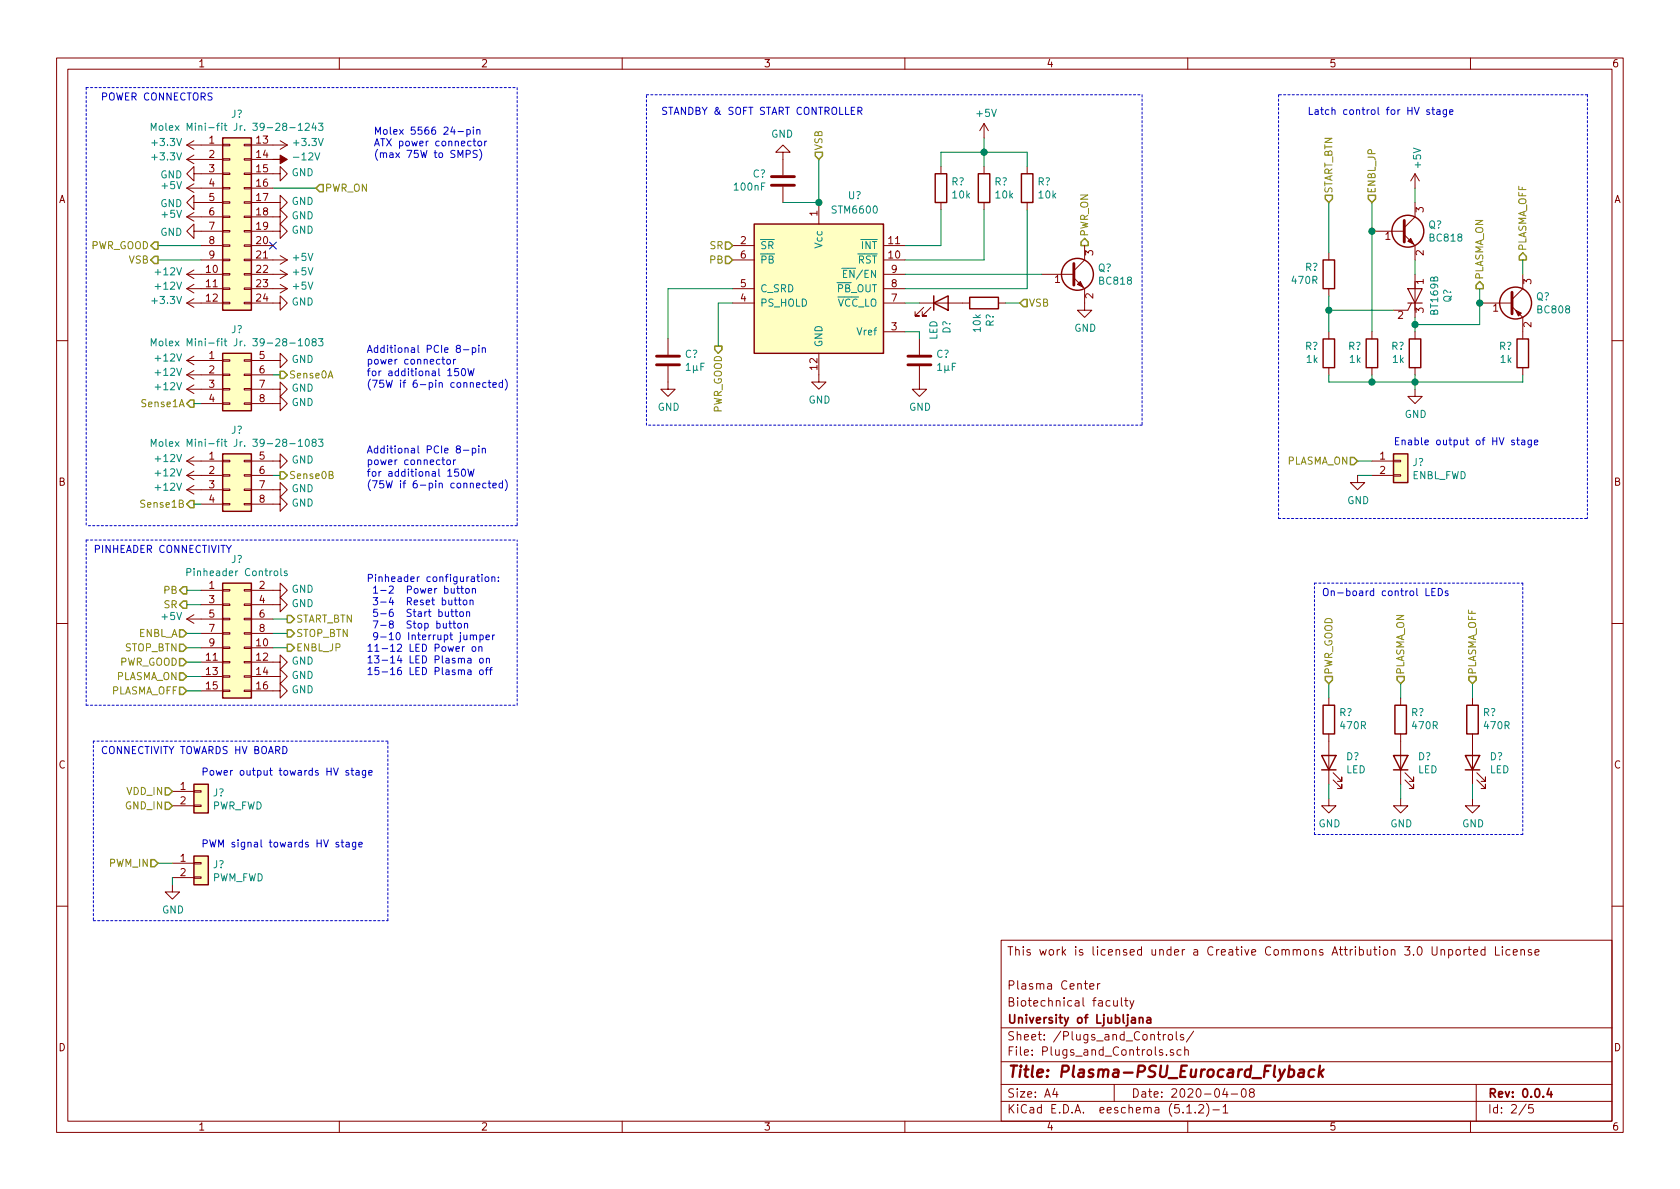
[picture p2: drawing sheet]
<svg xmlns="http://www.w3.org/2000/svg" width="297mm" height="210mm" viewBox="0 0 297 210" stroke-linecap="round" stroke-linejoin="round" font-family="sans-serif">
<defs><g id="words">
<text font-size="2.8" fill="#840000" x="178" y="190.5">Title: Plasma-PSU_Eurocard_Flyback</text>
<g font-size="2.1" fill="#840000">
<text x="178" y="169">This work is licensed under a Creative Commons Attribution 3.0 Unported License</text>
<text x="178" y="178">Biotechnical faculty</text>
<text x="178" y="175">Plasma Center</text>
<text x="178" y="184">Sheet: /Plugs_and_Controls/</text>
<text x="178" y="181">University of Ljubljana</text>
<text x="178" y="186.7">File: Plugs_and_Controls.sch</text>
<text x="178" y="196.9">KiCad E.D.A. eeschema (5.1.2)-1</text>
<text x="178" y="194.1">Size: A4</text>
<text x="200" y="194.1">Date: 2020-04-08</text>
<text x="263" y="194.1">Rev: 0.0.4</text>
<text x="263" y="196.9">Id: 2/5</text>
</g>
<g font-size="1.8" fill="#840000">
<text x="35" y="11.9">1</text>
<text x="85" y="11.9">2</text>
<text x="135" y="11.9">3</text>
<text x="185" y="11.9">4</text>
<text x="235" y="11.9">5</text>
<text x="285" y="11.9">6</text>
<text x="37" y="25.4">1</text>
<text x="37" y="27.9">2</text>
<text x="45.4" y="25.4">13</text>
<text x="45.4" y="27.9">14</text>
<text x="10.4" y="35.9">A</text>
<text x="37" y="30.5">3</text>
<text x="37" y="33">4</text>
<text x="37" y="35.6">5</text>
<text x="45.4" y="30.5">15</text>
<text x="45.4" y="33">16</text>
<text x="45.4" y="35.6">17</text>
<text x="285.4" y="35.9">A</text>
<text x="37" y="38.1">6</text>
<text x="37" y="40.6">7</text>
<text x="45.4" y="38.1">18</text>
<text x="45.4" y="40.6">19</text>
<text x="144.5" y="38.2" transform="rotate(-90 144.5 38.2)">1</text>
<text x="251.7" y="37.6" transform="rotate(-90 251.7 37.6)">3</text>
<text x="37" y="43.2">8</text>
<text x="37" y="45.7">9</text>
<text x="45.4" y="43.2">20</text>
<text x="45.4" y="45.7">21</text>
<text x="131" y="43.2">2</text>
<text x="131" y="45.7">6</text>
<text x="157.1" y="45.7">10</text>
<text x="157.1" y="43.2">11</text>
<text x="193.3" y="45.2" transform="rotate(-90 193.3 45.2)">3</text>
<text x="244.9" y="42.4">1</text>
<text x="251.7" y="45.2" transform="rotate(-90 251.7 45.2)">2</text>
<text x="36.5" y="48.3">10</text>
<text x="36.5" y="50.8">11</text>
<text x="36.5" y="53.3">12</text>
<text x="45.4" y="48.3">22</text>
<text x="45.4" y="50.8">23</text>
<text x="45.4" y="53.3">24</text>
<text x="131" y="53.3">4</text>
<text x="131" y="50.8">5</text>
<text x="157.6" y="53.3">7</text>
<text x="157.6" y="50.8">8</text>
<text x="157.6" y="48.3">9</text>
<text x="186.5" y="50">1</text>
<text x="193.3" y="52.8" transform="rotate(-90 193.3 52.8)">2</text>
<text x="251.7" y="50.3" transform="rotate(-90 251.7 50.3)">1</text>
<text x="270.8" y="50.3" transform="rotate(-90 270.8 50.3)">3</text>
<text x="157.6" y="58.4">3</text>
<text x="247.2" y="56.4">2</text>
<text x="251.7" y="55.3" transform="rotate(-90 251.7 55.3)">3</text>
<text x="264" y="55.1">1</text>
<text x="270.8" y="57.9" transform="rotate(-90 270.8 57.9)">2</text>
<text x="37" y="63.5">1</text>
<text x="45.9" y="63.5">5</text>
<text x="144.5" y="65.3" transform="rotate(-90 144.5 65.3)">12</text>
<text x="37" y="66">2</text>
<text x="37" y="68.6">3</text>
<text x="37" y="71.1">4</text>
<text x="45.9" y="66">6</text>
<text x="45.9" y="68.6">7</text>
<text x="45.9" y="71.1">8</text>
<text x="37" y="81.3">1</text>
<text x="37" y="83.8">2</text>
<text x="45.9" y="81.3">5</text>
<text x="45.9" y="83.8">6</text>
<text x="244" y="81.3">1</text>
<text x="244" y="83.8">2</text>
<text x="10.4" y="85.9">B</text>
<text x="37" y="86.4">3</text>
<text x="37" y="88.9">4</text>
<text x="45.9" y="86.4">7</text>
<text x="45.9" y="88.9">8</text>
<text x="285.4" y="85.9">B</text>
<text x="37" y="104.1">1</text>
<text x="37" y="106.7">3</text>
<text x="45.9" y="104.1">2</text>
<text x="45.9" y="106.7">4</text>
<text x="37" y="109.2">5</text>
<text x="37" y="111.8">7</text>
<text x="45.9" y="109.2">6</text>
<text x="45.9" y="111.8">8</text>
<text x="36.5" y="116.8">11</text>
<text x="36.5" y="119.4">13</text>
<text x="37" y="114.3">9</text>
<text x="45.4" y="114.3">10</text>
<text x="45.4" y="116.8">12</text>
<text x="45.4" y="119.4">14</text>
<text x="36.5" y="121.9">15</text>
<text x="45.4" y="121.9">16</text>
<text x="10.4" y="135.9">C</text>
<text x="285.4" y="135.9">C</text>
<text x="31.9" y="139.7">1</text>
<text x="31.9" y="142.2">2</text>
<text x="31.9" y="152.4">1</text>
<text x="31.9" y="154.9">2</text>
<text x="10.4" y="185.9">D</text>
<text x="285.4" y="185.9">D</text>
<text x="35" y="199.9">1</text>
<text x="85" y="199.9">2</text>
<text x="135" y="199.9">3</text>
<text x="185" y="199.9">4</text>
<text x="235" y="199.9">5</text>
<text x="285" y="199.9">6</text>
</g>
<g font-size="1.8" fill="#0000c2">
<text x="17.8" y="17.8">POWER CONNECTORS</text>
<text x="66" y="23.8">Molex 5566 24-pin</text>
<text x="116.8" y="20.3">STANDBY &amp; SOFT START CONTROLLER</text>
<text x="231.1" y="20.3">Latch control for HV stage</text>
<text x="66" y="25.9">ATX power connector</text>
<text x="66" y="27.9">(max 75W to SMPS)</text>
<text x="64.8" y="62.4">Additional PCIe 8-pin</text>
<text x="64.8" y="64.5">power connector</text>
<text x="64.8" y="66.5">for additional 150W</text>
<text x="64.8" y="68.6">(75W if 6-pin connected)</text>
<text x="64.8" y="80.2">Additional PCIe 8-pin</text>
<text x="64.8" y="82.2">power connector</text>
<text x="246.4" y="78.7">Enable output of HV stage</text>
<text x="64.8" y="84.3">for additional 150W</text>
<text x="64.8" y="86.4">(75W if 6-pin connected)</text>
<text x="16.5" y="97.8">PINHEADER CONNECTIVITY</text>
<text x="64.8" y="102.9">Pinheader configuration:</text>
<text x="65.3" y="105">1-2 Power button</text>
<text x="65.3" y="107">3-4 Reset button</text>
<text x="233.7" y="105.4">On-board control LEDs</text>
<text x="65.3" y="109.1">5-6 Start button</text>
<text x="65.3" y="111.1">7-8 Stop button</text>
<text x="65.3" y="113.2">9-10 Interrupt jumper</text>
<text x="64.8" y="115.3">11-12 LED Power on</text>
<text x="64.8" y="117.3">13-14 LED Plasma on</text>
<text x="64.8" y="119.4">15-16 LED Plasma off</text>
<text x="17.8" y="133.3">CONNECTIVITY TOWARDS HV BOARD</text>
<text x="35.6" y="137.2">Power output towards HV stage</text>
<text x="35.6" y="149.9">PWM signal towards HV stage</text>
</g>
<g font-size="1.8" fill="#008484">
<text x="30.2" y="23.1">Molex Mini-fit Jr. 39-28-1243</text>
<text x="40.9" y="20.8">J?</text>
<text x="172.8" y="20.7">+5V</text>
<text x="27.1" y="28.4">+3.3V</text>
<text x="27.1" y="25.8">+3.3V</text>
<text x="52.1" y="25.8">+3.3V</text>
<text x="52.3" y="28.4">-12V</text>
<text x="136.3" y="24.4">GND</text>
<text x="251.3" y="29.6" transform="rotate(-90 251.3 29.6)">+5V</text>
<text x="28.3" y="31.5">GND</text>
<text x="28.7" y="33.4">+5V</text>
<text x="51.6" y="31.2">GND</text>
<text x="130" y="33.7">100nF</text>
<text x="133.1" y="31.4">C?</text>
<text x="150" y="35.2">U?</text>
<text x="168.2" y="32.8">R?</text>
<text x="168.5" y="35.1">10k</text>
<text x="175.8" y="32.8">R?</text>
<text x="176.1" y="35.1">10k</text>
<text x="183.5" y="32.8">R?</text>
<text x="183.7" y="35.1">10k</text>
<text x="28.3" y="41.7">GND</text>
<text x="28.3" y="36.6">GND</text>
<text x="28.7" y="38.5">+5V</text>
<text x="51.6" y="41.3">GND</text>
<text x="51.6" y="38.8">GND</text>
<text x="51.6" y="36.2">GND</text>
<text x="147.3" y="37.8">STM6600</text>
<text x="252.6" y="40.4">Q?</text>
<text x="51.9" y="46.1">+5V</text>
<text x="134.4" y="44.1">SR</text>
<text x="134.4" y="46.6">PB</text>
<text x="145.4" y="43.8" transform="rotate(-90 145.4 43.8)">Vcc</text>
<text x="151.7" y="46.6">RST</text>
<text x="152.3" y="44.1">INT</text>
<text x="230.8" y="47.9">R?</text>
<text x="252.9" y="42.7">BC818</text>
<text x="27.1" y="53.8">+3.3V</text>
<text x="27.6" y="51.2">+12V</text>
<text x="27.6" y="48.7">+12V</text>
<text x="51.9" y="51.2">+5V</text>
<text x="51.9" y="48.7">+5V</text>
<text x="134.4" y="51.7">C_SRD</text>
<text x="148" y="51.7">PB_OUT</text>
<text x="149.8" y="49.1">EN/EN</text>
<text x="194.1" y="48">Q?</text>
<text x="194.5" y="50.3">BC818</text>
<text x="228.5" y="50.2">470R</text>
<text x="256.6" y="53.5" transform="rotate(-90 256.6 53.5)">Q?</text>
<text x="271.6" y="53.1">Q?</text>
<text x="40.9" y="58.9">J?</text>
<text x="51.6" y="54">GND</text>
<text x="134.4" y="54.2">PS_HOLD</text>
<text x="148" y="54.2">VCC_LO</text>
<text x="151.8" y="59.3">Vref</text>
<text x="168" y="59" transform="rotate(-90 168 59)">D?</text>
<text x="173.4" y="58.6" transform="rotate(-90 173.4 58.6)">10k</text>
<text x="175.7" y="57.8" transform="rotate(-90 175.7 57.8)">R?</text>
<text x="189.9" y="58.7">GND</text>
<text x="254.3" y="55.6" transform="rotate(-90 254.3 55.6)">BT169B</text>
<text x="272" y="55.4">BC808</text>
<text x="27.6" y="63.9">+12V</text>
<text x="30.2" y="61.2">Molex Mini-fit Jr. 39-28-1083</text>
<text x="51.6" y="64.2">GND</text>
<text x="121.1" y="63.3">C?</text>
<text x="121.3" y="65.6">1µF</text>
<text x="145.4" y="61.5" transform="rotate(-90 145.4 61.5)">GND</text>
<text x="165.6" y="63.3">C?</text>
<text x="165.7" y="60.1" transform="rotate(-90 165.7 60.1)">LED</text>
<text x="165.8" y="65.6">1µF</text>
<text x="230.8" y="61.9">R?</text>
<text x="231" y="64.2">1k</text>
<text x="238.4" y="61.9">R?</text>
<text x="238.7" y="64.2">1k</text>
<text x="246" y="61.9">R?</text>
<text x="246.3" y="64.2">1k</text>
<text x="265" y="61.9">R?</text>
<text x="265.3" y="64.2">1k</text>
<text x="27.6" y="69">+12V</text>
<text x="27.6" y="66.5">+12V</text>
<text x="51.6" y="71.8">GND</text>
<text x="51.6" y="69.3">GND</text>
<text x="143" y="71.4">GND</text>
<text x="40.9" y="76.7">J?</text>
<text x="116.3" y="72.6">GND</text>
<text x="160.7" y="72.6">GND</text>
<text x="248.4" y="73.9">GND</text>
<text x="27.6" y="81.7">+12V</text>
<text x="30.2" y="79">Molex Mini-fit Jr. 39-28-1083</text>
<text x="51.6" y="82">GND</text>
<text x="249.8" y="82.4">J?</text>
<text x="27.6" y="86.8">+12V</text>
<text x="27.6" y="84.2">+12V</text>
<text x="51.6" y="89.6">GND</text>
<text x="51.6" y="87">GND</text>
<text x="238.2" y="89.1">GND</text>
<text x="249.6" y="84.7">ENBL_FWD</text>
<text x="33.8" y="101.9">Pinheader Controls</text>
<text x="40.9" y="99.6">J?</text>
<text x="51.6" y="104.8">GND</text>
<text x="51.6" y="107.4">GND</text>
<text x="28.7" y="109.6">+5V</text>
<text x="51.6" y="117.5">GND</text>
<text x="51.6" y="120.1">GND</text>
<text x="51.6" y="122.6">GND</text>
<text x="236.8" y="126.6">R?</text>
<text x="237.1" y="129">470R</text>
<text x="249.5" y="126.6">R?</text>
<text x="249.8" y="129">470R</text>
<text x="262.2" y="126.6">R?</text>
<text x="262.5" y="129">470R</text>
<text x="238" y="136.7">LED</text>
<text x="238" y="134.4">D?</text>
<text x="250.7" y="136.7">LED</text>
<text x="250.7" y="134.4">D?</text>
<text x="263.4" y="136.7">LED</text>
<text x="263.4" y="134.4">D?</text>
<text x="37.5" y="143.1">PWR_FWD</text>
<text x="37.7" y="140.8">J?</text>
<text x="233.1" y="146.3">GND</text>
<text x="245.8" y="146.3">GND</text>
<text x="258.5" y="146.3">GND</text>
<text x="37.5" y="155.8">PWM_FWD</text>
<text x="37.7" y="153.5">J?</text>
<text x="28.7" y="161.5">GND</text>
</g>
<g font-size="1.8" fill="#848400">
<text x="145.4" y="26.7" transform="rotate(-90 145.4 26.7)">VSB</text>
<text x="57.4" y="33.9">PWR_ON</text>
<text x="235.6" y="34.3" transform="rotate(-90 235.6 34.3)">START_BTN</text>
<text x="243.2" y="34.3" transform="rotate(-90 243.2 34.3)">ENBL_JP</text>
<text x="192.4" y="41.9" transform="rotate(-90 192.4 41.9)">PWR_ON</text>
<text x="15.9" y="44.1">PWR_GOOD</text>
<text x="22.8" y="46.6">VSB</text>
<text x="125.6" y="46.6">PB</text>
<text x="125.6" y="44.1">SR</text>
<text x="269.9" y="44.4" transform="rotate(-90 269.9 44.4)">PLASMA_OFF</text>
<text x="262.3" y="49.5" transform="rotate(-90 262.3 49.5)">PLASMA_ON</text>
<text x="181.9" y="54.2">VSB</text>
<text x="51.1" y="66.9">Sense0A</text>
<text x="25.3" y="72">Sense1A</text>
<text x="127.6" y="73.2" transform="rotate(-90 127.6 73.2)">PWR_GOOD</text>
<text x="227.4" y="82.2">PLASMA_ON</text>
<text x="25.3" y="89.8">Sense1B</text>
<text x="51.1" y="84.7">Sense0B</text>
<text x="29" y="105">PB</text>
<text x="29" y="107.6">SR</text>
<text x="24.4" y="112.6">ENBL_A</text>
<text x="52.3" y="110.1">START_BTN</text>
<text x="52.3" y="112.6">STOP_BTN</text>
<text x="21" y="117.7">PWR_GOOD</text>
<text x="22.1" y="115.2">STOP_BTN</text>
<text x="52.3" y="115.2">ENBL_JP</text>
<text x="235.6" y="119.4" transform="rotate(-90 235.6 119.4)">PWR_GOOD</text>
<text x="248.3" y="119.4" transform="rotate(-90 248.3 119.4)">PLASMA_ON</text>
<text x="261" y="119.4" transform="rotate(-90 261 119.4)">PLASMA_OFF</text>
<text x="19.5" y="122.8">PLASMA_OFF</text>
<text x="20.4" y="120.3">PLASMA_ON</text>
<text x="22.3" y="143.1">GND_IN</text>
<text x="22.5" y="140.6">VDD_IN</text>
<text x="19.3" y="153.3">PWM_IN</text>
</g>
</g></defs>
<g fill="none" stroke="#840000" stroke-width=".18">
<path d="M10 10.3h277v189.9h-277zM12 12.2h273v186.1h-273zM60 10.3v1.9M110 10.3v1.9M160 10.3v1.9M210 10.3v1.9M260 10.3v1.9M33 28.2l1.3 .8M33 28.2h6.4M33 25.6h6.4M33 38.3l1.3 .8M33 38.3h6.4"/>
<path d="M33 33.3l1.3 .7M33 33.3h6.4M33 25.6l1.3 .8M34.3 35.8v-1.3l-1.3 1.3 1.3 1.3v-1.3h5.1M34.3 30.7v-1.2l-1.3 1.2 1.3 1.3v-1.3h5.1M34.3 27.4l-1.3 .8M34.3 37.6l-1.3 .7M34.3 32.5l-1.3 .8M34.3 24.9l-1.3 .7M39.4 35.7h1.2v.2h-1.2zM39.4 33.1h1.2v.3h-1.2zM39.4 30.6h1.2v.3h-1.2z"/>
<path d="M39.4 28.1h1.2v.2h-1.2zM39.4 38.2h1.2v.3h-1.2zM39.4 25.5h1.2v.3h-1.2zM43.2 35.7h1.2v.2h-1.2zM43.2 33.1h1.2v.3h-1.2zM43.2 30.6h1.2v.3h-1.2zM43.2 28.1h1.2v.2h-1.2zM43.2 38.2h1.2v.3h-1.2zM43.2 25.5h1.2v.3h-1.2zM44.4 38.3h5.1v-1.2l1.3 1.2-1.3 1.3v-1.3M44.4 35.8h5.1v-1.3l1.3 1.3-1.3 1.3v-1.3M44.4 30.7h5.1v-1.2l1.3 1.2-1.3 1.3v-1.3"/>
<path d="M44.4 28.2h3.9M44.4 25.6h6.4M44.4 33.3h3.9M49.5 24.9l1.3 .7M50.8 25.6l-1.3 .8M138.4 26.9h1.3l-1.3-1.3-1.2 1.3h1.2v4.1M138.4 33v2.8M144.8 35.8v3.8M166.4 29.5v1.2M166.4 35.8v1.3M174 21.8v2.6M174 29.5v1.2"/>
<path d="M174 35.8v1.3M174 21.8l-.8 1.3M174 21.8l.8 1.3M181.6 29.5v1.2M181.6 35.8v1.3M250.2 30.7v2.6M250.2 35.8v2.5l-1.9 2M250.2 30.7l-.8 1.3M250.2 30.7l.8 1.3M33 53.6h6.4M33 51h6.4M33 48.5h6.4"/>
<path d="M33 53.6l1.3 .8M33 51l1.3 .8M33 48.5l1.3 .8M34.3 40.9v-1.3l-1.3 1.3 1.3 1.3v-1.3h5.1M34.3 52.8l-1.3 .8M34.3 50.3l-1.3 .7M34.3 47.7l-1.3 .8M35.6 46h3.8M35.6 43.4h3.8M39.4 43.3h1.2v.3h-1.2zM39.4 45.8h1.2v.3h-1.2zM39.4 48.4h1.2v.2h-1.2z"/>
<path d="M39.4 50.9h1.2v.3h-1.2zM39.4 53.5h1.2v.2h-1.2zM39.4 40.8h1.2v.2h-1.2zM43.2 43.3h1.2v.3h-1.2zM43.2 45.8h1.2v.3h-1.2zM43.2 48.4h1.2v.2h-1.2zM43.2 50.9h1.2v.3h-1.2zM43.2 53.5h1.2v.2h-1.2zM43.2 40.8h1.2v.2h-1.2zM44.4 53.6h5.1v-1.3l1.3 1.3-1.3 1.3v-1.3M44.4 40.9h5.1v-1.3l1.3 1.3-1.3 1.3v-1.3M44.4 46h6.4"/>
<path d="M44.4 43.4h3.9M44.4 51h6.4M44.4 48.5h6.4M49.5 45.2l1.3 .8M49.5 50.3l1.3 .7M49.5 47.7l1.3 .8M50.8 46l-1.3 .7M50.8 51l-1.3 .8M50.8 48.5l-1.3 .8M118.1 59.9v2.8M129.5 46h3.8M129.5 43.4h3.8"/>
<path d="M129.5 53.6h3.8M129.5 51h3.8M156.2 46h3.8M156.2 43.4h3.8M156.2 58.7h3.8M156.2 53.6h3.8M156.2 51h3.8M156.2 48.5h3.8M162.6 53.6h8.8M162.6 59.9v2.8M163.3 54.4l-1.5 1.5h.8h-.8v-.8M164.6 54.4l-1.5 1.5h.7h-.7v-.8"/>
<path d="M176.5 53.6h1.3M184.1 48.5h5.8M189.9 49.1l1.9 1.9v3.9h1.2l-1.2 1.2-1.3-1.2h1.3M191.8 43.4v2.6l-1.9 1.9M234.9 44.7v1.3M234.9 51v1.3M234.9 58.7v1.2M242.6 58.7v1.2M242.6 40.9h5.7M248.3 41.5l1.9 1.9v2.6M249.6 53.6l-.7 1.3h-2.5M250.2 48.5v7.6"/>
<path d="M250.2 58.7v1.2M261.6 53.6h5.7M267.3 54.2l1.9 1.9v3.8M269.2 48.5v2.5l-1.9 2M10 60.2h2M33 68.8l1.3 .8M33 68.8h6.4M33 66.3l1.3 .8M33 66.3h6.4M33 63.7l1.3 .8M33 63.7h6.4M34.3 68.1l-1.3 .7"/>
<path d="M34.3 65.5l-1.3 .8M34.3 63l-1.3 .7M35.6 71.4h3.8M39.4 71.2h1.2v.3h-1.2zM39.4 68.7h1.2v.3h-1.2zM39.4 63.6h1.2v.3h-1.2zM39.4 66.2h1.2v.2h-1.2zM43.2 71.2h1.2v.3h-1.2zM43.2 68.7h1.2v.3h-1.2zM43.2 63.6h1.2v.3h-1.2zM43.2 66.2h1.2v.2h-1.2zM44.4 71.4h5.1v-1.3l1.3 1.3-1.3 1.2v-1.2"/>
<path d="M44.4 68.8h5.1v-1.2l1.3 1.2-1.3 1.3v-1.3M44.4 63.7h5.1v-1.2l1.3 1.2-1.3 1.3v-1.3M44.4 66.3h3.9M118.1 64.8v4h1.3l-1.3 1.3-1.3-1.3h1.3M144.8 62.5v5.1h1.2l-1.2 1.2-1.3-1.2h1.3M162.6 64.8v4h1.2l-1.2 1.3-1.3-1.3h1.3M234.9 65v1.3M242.6 65v1.3M250.2 68.8v1.3h1.3l-1.3 1.3-1.3-1.3h1.3M250.2 65v1.3M269.2 65v1.3M285 60.2h2"/>
<path d="M33 81.5h6.4M33 84.1h6.4M33 86.6l1.3 .8M33 86.6h6.4M33 84.1l1.3 .7M33 81.5l1.3 .8M34.3 85.8l-1.3 .8M34.3 83.3l-1.3 .8M34.3 80.8l-1.3 .7M35.6 89.1h3.8M39.4 89h1.2v.3h-1.2zM39.4 86.5h1.2v.2h-1.2z"/>
<path d="M39.4 81.4h1.2v.3h-1.2zM39.4 83.9h1.2v.3h-1.2zM43.2 89h1.2v.3h-1.2zM43.2 86.5h1.2v.2h-1.2zM43.2 81.4h1.2v.3h-1.2zM43.2 83.9h1.2v.3h-1.2zM44.4 89.1h5.1v-1.2l1.3 1.2-1.3 1.3v-1.3M44.4 86.6h5.1v-1.3l1.3 1.3-1.3 1.3v-1.3M44.4 81.5h5.1v-1.2l1.3 1.2-1.3 1.3v-1.3M44.4 84.1h3.9M240 84.1v1.2h1.3l-1.3 1.3-1.2-1.3h1.2M242.6 81.5h3.8"/>
<path d="M242.6 84.1h3.8M246.4 83.9h1.2v.3h-1.2zM246.4 81.4h1.2v.3h-1.2zM10 110.3h2M33 109.5h6.4M33 109.5l1.3 .7M34.3 108.7l-1.3 .8M35.6 104.4h3.8M35.6 114.5h3.8M35.6 117.1h3.8M35.6 119.6h3.8M35.6 106.9h3.8"/>
<path d="M35.6 112h3.8M39.4 117h1.2v.2h-1.2zM39.4 119.5h1.2v.3h-1.2zM39.4 114.4h1.2v.3h-1.2zM39.4 109.3h1.2v.3h-1.2zM39.4 106.8h1.2v.3h-1.2zM39.4 104.3h1.2v.2h-1.2zM39.4 111.9h1.2v.2h-1.2zM43.2 117h1.2v.2h-1.2zM43.2 119.5h1.2v.3h-1.2zM43.2 114.4h1.2v.3h-1.2zM43.2 109.3h1.2v.3h-1.2z"/>
<path d="M43.2 106.8h1.2v.3h-1.2zM43.2 104.3h1.2v.2h-1.2zM43.2 111.9h1.2v.2h-1.2zM44.4 104.4h5.1v-1.3l1.3 1.3-1.3 1.3v-1.3M44.4 117.1h5.1v-1.3l1.3 1.3-1.3 1.3v-1.3M44.4 119.6h5.1v-1.2l1.3 1.2-1.3 1.3v-1.3M44.4 106.9h5.1v-1.2l1.3 1.2-1.3 1.3v-1.3M44.4 114.5h3.9M44.4 109.5h3.9M44.4 112h3.9M285 110.3h2M30.5 139.9h3.8"/>
<path d="M34.3 139.8h1.3v.3h-1.3zM35.6 122.2h3.8M39.4 122h1.2v.3h-1.2zM43.2 122h1.2v.3h-1.2zM44.4 122.2h5.1v-1.3l1.3 1.3-1.3 1.2v-1.2M234.9 123.4v1.3M234.9 129.8v8.9M235.7 137.9l1.5 1.5v-.7v.7h-.7M235.7 136.6l1.5 1.6v-.8v.8h-.7M247.6 123.4v1.3M247.6 129.8v8.9M248.4 137.9l1.5 1.5v-.7v.7h-.7"/>
<path d="M248.4 136.6l1.5 1.6v-.8v.8h-.7M260.3 123.4v1.3M260.3 129.8v8.9M261.1 137.9l1.5 1.5v-.7v.7h-.7M261.1 136.6l1.5 1.6v-.8v.8h-.7M30.5 156.5v1.2h1.2l-1.2 1.3-1.3-1.3h1.3M30.5 142.5h3.8M30.5 152.6h3.8M30.5 155.2h3.8M34.3 142.4h1.3v.2h-1.3zM34.3 155.1h1.3v.2h-1.3zM34.3 152.5h1.3v.3h-1.3z"/>
<path d="M234.9 141.2v1.3h1.3l-1.3 1.3-1.2-1.3h1.2M247.6 141.2v1.3h1.3l-1.3 1.3-1.2-1.3h1.2M260.3 141.2v1.3h1.3l-1.3 1.3-1.2-1.3h1.2M10 160.2h2M177 166.3h108v32h-108zM192.7 174.4l.7-.1-.1-.3-.4-.1-.2 .2 .1 .7h.5M194.1 173.9v1M194.5 173.9l-.3 .1-.1 .2M196.9 176.9v.8a.39 .39 0 0 0 .7 .1M197.6 176.9v1M198.3 176.4v1.3l.2 .2M198.8 176.9h.6"/>
<path d="M199.1 176.4v1.3l.3 .2M199.8 176.9l.3 1M200.5 176.9l-.5 1.4-.2 .1M254.8 168l.2-.1 .3 .1 .1 .9M254.8 167.9v1M256.1 168l.5-.1 .2 .3-.1 .6h-.6M256.1 167.9v1.5M257.5 168l.2-.1 .4 .1v.8l-.2 .1-.4-.1zM258.9 167.9v1M259.3 167.9l-.3 .1-.1 .2M259.6 167.9h.5M259.8 167.4v1.3l.3 .2"/>
<path d="M260.6 168.4l.7-.1-.1-.3-.4-.1-.2 .2v.7h.6M262.6 168l-.5-.1-.3 .3 .2 .6h.6M262.6 167.4v1.5M264.4 167.4v1.5h.7M265.6 167.4v.2M265.6 167.9v1M267 168l-.5-.1-.2 .3v.6l.2 .1 .5-.1M267.6 168.4l.7-.1-.1-.3-.4-.1-.2 .2v.7h.6M268.9 168l.2-.1 .4 .1v.9M268.9 167.9v1M270.8 168l-.4-.1-.2 .2 .1 .2 .5 .2v.3h-.6M271.4 168.4l.7-.1v-.3l-.5-.1-.2 .2 .1 .7h.6"/>
<path d="M285 160.2h2M60 198.3v1.9M110 198.3v1.9M160 198.3v1.9M177 194.8h108M177 191.8h108M177 187.8h108M177 181.8h108M186.5 192.5l-.4 1h1M186.8 193v1M197 191.8v3M205.7 182.9v1"/>
<path d="M206.1 182.9l-.3 .1-.1 .2M206.2 186.5v.1M206.6 183.1l.2-.2 .5 .2v.7l-.3 .1-.4-.1zM207.5 185.7l-.4-.1-.2 .2 .1 .2 .5 .2v.3h-.6M208 182.4v1.3l.2 .2M208.8 185.7l-.4-.1-.3 .3 .1 .6 .2 .1 .4-.1M209.2 183l-.3-.1-.2 .2 .1 .3 .4 .1v.3h-.5M209.5 185.7l.2-.1 .3 .1 .1 .9M209.5 185.1v1.5M209.8 195.8l.5-.5v1.5M209.8 196.8h.9M210 198.3v1.9"/>
<path d="M211 182.3l-1.2 2M211.3 196.7v.1M212 195.5l.2-.2h.3l.3 .5-.9 1h.9M213.3 195.1a1.71 1.71 0 0 1 0 2.3M214.5 196.3h1.1M216.3 195.8l.4-.5v1.5M216.3 196.8h.8M216.6 192.5l-.4 1h.9M216.9 193v1M217.7 193.5h1.1M219.6 192.7l.4-.2a.94 .94 0 0 1 0 1.5 .82 .82 0 0 1-.4-1.3zM221.2 193.2l-.3-.3 .1-.2 .2-.2 .4 .1 .2 .2-.1 .2-.6 .2a.48 .48 0 0 0-.1 .7l.2 .1 .5-.1a.48 .48 0 0 0-.1-.7h-.1"/>
<path d="M260 198.3v1.9M261 191.8v6.5M269.8 195.2l-1.2 2M271 195.3h-.7v.7l.2-.1 .5 .1 .1 .2-.1 .5-.2 .1-.5-.1"/>
</g>
<path d="M201.4 179.9v1M201.4 180.1l.3-.2 .3 .1 .1 .9M202.8 180h.6l.1 .9M203.5 180.3l-.6 .1a.29 .29 0 0 0-.2 .2 .29 .29 0 0 0 .2 .3l.6-.1M273.9 192.5l-.4 1h.9M274.2 193v1" fill="none" stroke="#840000" stroke-width=".3"/>
<path d="M229.7 189.2h.8l.1 .2-.2 1M230.6 189.6l-.7 .1a.4 .4 0 0 0-.4 .3 .4 .4 0 0 0 .3 .4l.7-.1M232.4 189.2a.68 .68 0 0 0-1 .3l-.1 .6 .2 .2 .2 .1 .6-.1M233.4 188.4l-.3 2M233.4 189.7l.5 .7M234 189.1l-.8 .8" fill="none" stroke="#840000" stroke-width=".41"/>
<g fill="#ffffc2" stroke="#ffffc2" stroke-width=".18">
<path d="M133.3 39.6h22.9v22.9h-22.9z"/>
<path d="M246.4 80.3h2.5v5h-2.5z"/>
<path d="M39.4 103.1h5v20.3h-5z"/>
<path d="M39.4 80.3h5v10.1h-5z"/>
<path d="M39.4 62.5h5v10.1h-5z"/>
<path d="M39.4 24.4h5v30.5h-5z"/>
<path d="M34.3 138.7h2.5v5.1h-2.5z"/>
<path d="M34.3 151.4h2.5v5.1h-2.5z"/>
</g>
<g fill="none" stroke="#840000" stroke-width=".25">
<path d="M39.4 24.4h5v30.5h-5zM133.3 39.6h22.9v22.9h-22.9zM165.4 30.7h2v5.1h-2zM173 30.7h2v5.1h-2zM180.6 30.7h2v5.1h-2zM165.1 53.6l2.5-1.3v2.6zM165.1 52.3v2.6M171.4 52.6h5.1v2h-5.1zM233.9 59.9h2.1v5.1h-2.1zM233.9 46h2.1v5h-2.1zM241.6 59.9h2v5.1h-2zM249.2 59.9h2v5.1h-2z"/>
<path d="M268.2 59.9h2.1v5.1h-2.1zM39.4 62.5h5v10.1h-5zM39.4 80.3h5v10.1h-5zM246.4 80.3h2.5v5h-2.5zM39.4 103.1h5v20.3h-5zM34.3 138.7h2.5v5.1h-2.5zM233.7 133.6h2.5l-1.3 2.5zM233.7 136.1h2.5M233.9 124.7h2.1v5.1h-2.1zM246.4 133.6h2.5l-1.3 2.5zM246.4 136.1h2.5M246.6 124.7h2.1v5.1h-2.1z"/>
<path d="M259.1 133.6h2.5l-1.3 2.5zM259.1 136.1h2.5M259.3 124.7h2.1v5.1h-2.1zM34.3 151.4h2.5v5.1h-2.5z"/>
<circle cx="190.5" cy="48.5" r="2.82"/>
<circle cx="248.9" cy="40.9" r="2.82"/>
<circle cx="268" cy="53.6" r="2.82"/>
</g>
<g fill="none" stroke="#008484" stroke-width=".18">
<path d="M26.7 23.1v-1.3l.5 .9 .4-.9v1.3M28.3 22.3l.3-.1 .2 .2v.4l-.2 .3-.3-.1-.2-.2zM29.3 21.8v1.1l.2 .2M52.8 23.1h.7M54 21.9l.5-.1 .2 .3-.1 .2-.7 .8h.8M55.5 21.7l-.3 .9h.8M55.8 22.2v.9M56.3 21.8h.8l-.4 .5 .3 .1v.6l-.5 .1-.2-.2M29.3 59.9v1.1l.2 .2M56.3 59.9h.8l-.4 .5 .3 .1v.6l-.5 .1-.2-.2M148.8 47.4h1.2M149.1 48.4h.4"/>
<path d="M149.7 47.8h-.6v1.3h.6M26.7 78.9v-1.2l.5 .9 .4-.9v1.2M26.7 61.2v-1.3l.5 .9 .4-.9v1.3M28.2 78.2l.2-.1 .4 .1v.5l-.1 .2h-.3l-.2-.1zM28.3 60.4l.3-.1 .2 .2v.4l-.2 .3-.3-.1-.2-.2zM29.3 77.7v1.1l.2 .1M52.8 78.9h.7M52.8 61.2h.7M54.1 77.8l.2-.1a.67 .67 0 0 1 .4 .6 .67 .67 0 0 1-.4 .6l-.2-.1-.1-.3zM54.1 60l.2-.1a.67 .67 0 0 1 .4 .6 .67 .67 0 0 1-.4 .7l-.2-.2-.1-.3zM55.4 78.2l-.2-.3 .2-.2h.3l.2 .2-.1 .2-.5 .2-.1 .2v.2l.2 .2h.4l.1-.2v-.2l-.2-.3M55.4 60.4l-.2-.3 .2-.2h.3l.2 .2-.1 .2-.5 .2-.1 .2v.2l.2 .3 .4-.1 .1-.2v-.2l-.2-.3"/>
<path d="M56.3 77.7h.8l-.4 .5 .3 .1v.6h-.5l-.2-.1M33 101.2l.7-.1v-.4l-.2-.2h-.5v1.3M49.7 100.5v1.1l.2 .2M50.7 101h-.3l-.1 .1v.2l.4 .1v.3h-.4"/>
</g>
<path d="M248.9 51h2.6l-1.3 2.6zM248.9 53.6h2.6" fill="none" stroke="#840000" stroke-width=".2"/>
<g fill="none" stroke="#008400" stroke-width=".18">
<path d="M48.3 33.3h7.6M144.8 28.2v7.6h-6.4M166.4 37.1v6.3h-6.4M166.4 29.5v-2.6h15.2v2.6M174 37.1v8.9h-14M174 24.4v5.1M181.6 37.1v13.9h-21.6M234.9 35.8v8.9M242.6 35.8v22.9M250.2 33.3v2.5M27.9 43.4h7.7M27.9 46h7.7"/>
<path d="M129.5 51h-11.4v8.9M129.5 53.6h-2.5v7.6M160 58.7h2.6v1.2M160 53.6h2.6M160 48.5h24.1M177.8 53.6h2.5M234.9 52.3v6.4M234.9 54.9h11.5M250.2 46v2.5M250.2 56.1v2.6M261.6 51v6.4h-11.4M269.2 46v2.5"/>
<path d="M34.3 71.4h1.3M48.3 66.3h1.2M234.9 66.3v1.3h34.3v-1.3M242.6 66.3v1.3M250.2 66.3v2.5M34.3 89.1h1.3M48.3 84.1h1.2M240 81.5h2.6M240 84.1h2.6M33 104.4h2.6M33 112h2.6M33 114.5h2.6"/>
<path d="M33 117.1h2.6M33 119.6h2.6M33 106.9h2.6M48.3 109.5h2.5M48.3 112h2.5M48.3 114.5h2.5M33 122.2h2.6M234.9 120.9v2.5M234.9 138.7v2.5M247.6 120.9v2.5M247.6 138.7v2.5M260.3 120.9v2.5"/>
<path d="M260.3 138.7v2.5M27.9 152.6h2.6M30.5 155.2v1.3"/>
</g>
<g fill="#008400" stroke="#008400" stroke-width=".25">
<circle cx="250.2" cy="67.6" r=".51"/>
<circle cx="250.2" cy="57.4" r=".51"/>
<circle cx="235" cy="54.9" r=".51"/>
<circle cx="242.6" cy="67.6" r=".51"/>
<circle cx="242.6" cy="40.9" r=".51"/>
<circle cx="261.6" cy="53.6" r=".51"/>
<circle cx="144.8" cy="35.8" r=".51"/>
<circle cx="174" cy="26.9" r=".51"/>
</g>
<g fill="none" stroke="#848400" stroke-width=".25">
<path d="M55.9 33.3l.6-.7h.6v1.3h-.6zM144.1 26.9h1.3v.7l-.6 .6-.7-.6zM234.3 34.5h1.3v.7l-.7 .6-.6-.6zM241.9 34.5h1.3v.7l-.6 .6-.7-.6zM26.7 46l.6-.7h.6v1.3h-.6zM27.3 42.8h.6v1.3h-.6l-.6-.7zM128.3 45.3h.6l.6 .7-.6 .6h-.6zM128.3 42.8h.6l.6 .6-.6 .7h-.6zM181 53h.6v1.2h-.6l-.7-.6zM191.8 42.2l.6 .6v.6h-1.3v-.6zM261.6 49.8l.7 .6v.6h-1.3v-.6zM269.2 44.7l.7 .6v.7h-1.3v-.7z"/>
<path d="M33.7 70.7h.6v1.3h-.6l-.7-.6zM49.5 65.7h.7l.6 .6-.6 .6h-.7zM126.4 61.2h1.2v.6l-.6 .7-.6-.7zM33.7 88.5h.6v1.3h-.6l-.7-.7zM49.5 83.4h.7l.6 .7-.6 .6h-.7zM238.8 80.9h.6l.6 .6-.6 .7h-.6zM31.7 104.4l.7-.6h.6v1.2h-.6zM31.7 119h.7l.6 .6-.6 .7h-.7zM31.7 113.9h.7l.6 .6-.6 .7h-.7zM31.7 116.5h.7l.6 .6-.6 .6h-.7zM31.7 111.4h.7l.6 .6-.6 .6h-.7zM32.4 106.3h.6v1.3h-.6l-.7-.7z"/>
<path d="M50.8 108.8h.6l.7 .7-.7 .6h-.6zM50.8 113.9h.6l.7 .6-.7 .7h-.6zM50.8 111.4h.6l.7 .6-.7 .6h-.6zM234.3 119.6h1.3v.7l-.7 .6-.6-.6zM247 119.6h1.3v.7l-.7 .6-.6-.6zM259.7 119.6h1.3v.7l-.7 .6-.6-.6zM29.2 139.3h.6l.7 .6-.7 .7h-.6zM31.7 121.5h.7l.6 .7-.6 .6h-.7zM26.7 152h.6l.6 .6-.6 .7h-.6zM29.2 141.9h.6l.7 .6-.7 .6h-.6z"/>
</g>
<path d="M136.4 31.2h4.1M136.4 32.8h4.1M248.3 39v3.8M189.9 46.6v3.8M267.3 51.7v3.8M116.1 64.5h4M116.1 63h4M160.5 64.5h4.1M160.5 63h4.1" fill="none" stroke="#840000" stroke-width=".51"/>
<g fill="#840000" stroke="#840000" stroke-width=".18">
<path d="M268 54.9l1 .5-.5 .5z"/>
<path d="M248.9 42.7l.5-.5 .5 1z"/>
<path d="M48.3 28.2h1.2v-.8l1.3 .8-1.3 .8v-.8z"/>
<path d="M190.5 50.3l.5-.5 .5 1z"/>
</g>
<g fill="none" stroke="#0000c2" stroke-width=".18">
<path d="M151.7 19.6l.6-.1v-.4l-.1-.1h-.5v1.2M152 19.6l.4 .6M252.7 19.5l-.3-.1-.2 .2 .1 .2 .4 .1v.3h-.5M253.2 19.4h.4M253.3 19v1.1l.3 .1M254.1 19.5h.5v.7M254.6 19.7l-.4 .1-.2 .1 .2 .3h.4M255.8 19.4l-.1 1.1-.2 .2-.3-.1M255.8 19.5l-.4-.1-.3 .2 .2 .6h.5M256.3 19.8l.6-.1-.1-.2-.3-.1-.2 .2 .1 .6h.4M81 23.3h.9M82.4 27.2l.7-.1v-.4l-.7-.1v1.3"/>
<path d="M82.5 23l.4-.1 .3 .2-.2 .6h-.5M82.5 22.9v1.3M83.6 25h.5M83.7 22.5v.1M83.7 22.9v.8M83.8 24.5v1.1l.3 .2M84.3 23l.2-.1 .3 .1 .1 .7M84.3 22.9v.8M84.4 26.7l-.5-.1-.2 .1v.4l.6 .2 .1 .3-.3 .3-.5-.1M84.6 25h.3l.3 .2-.2 .5-.3 .1-.2-.2zM84.8 26.4a1.4 1.4 0 0 1 0 1.9M85.7 25v.8"/>
<path d="M86.1 25l-.4 .2M78.1 63.5h.5M78.3 63.1v1.1l.3 .2M79.1 63.6l.3-.1 .3 .3-.2 .5-.3 .1-.2-.1zM80.2 63.5v.9M80.6 63.5l-.4 .3M81.1 65.2h-.7v.6l.2-.1 .5 .1v.5l-.3 .1-.4-.1M81.7 65.3l.2-.1a.67 .67 0 0 1 .4 .6 .67 .67 0 0 1-.4 .6l-.3-.2v-.2zM81.9 79.6h1M81.9 61.8h1M82.7 65.2l.3 1.2 .3-.9 .2 .9 .3-1.2M83.5 79.3h.4l.2 .2-.1 .6h-.5"/>
<path d="M83.5 61.5h.4l.2 .2-.1 .6h-.5M83.5 61.5v1.3M83.5 79.3v1.2M84.3 68.1l.6-.1-.1-.3h-.4l-.1 .1v.6h.5M84.7 78.8v.2M84.7 61.1v.1M84.7 61.5v.8M84.7 79.3v.8M85.3 79.4l.1-.1h.4v.8M85.3 61.6l.1-.1h.4v.8M85.3 61.5v.8M85.3 79.3v.8"/>
<path d="M85.9 67.7h-.3l-.3 .2 .1 .5h.5M86.3 67.7h.5M86.5 67.2v1.1l.3 .2M87.1 68.1l.7-.1-.1-.3h-.4l-.2 .1 .1 .6h.5M88.8 67.7h-.3l-.3 .2 .2 .5h.4M88.8 67.2v1.3M89.3 67.1a1.47 1.47 0 0 1 0 1.9M267.7 77.9l-.3-.1-.1 .2v.2l.4 .1v.3h-.4M268.1 77.8h.5M268.3 77.4v1.1l.3 .2M269.1 77.9h.4l.1 .8M269.6 78.1l-.4 .1-.2 .2 .1 .2h.5"/>
<path d="M270.8 77.8v1l-.3 .3-.3-.1M270.8 77.9l-.4-.1-.2 .2 .1 .6h.5M271.3 78.2l.6-.1v-.2l-.4-.1-.2 .2v.6h.6M78.1 81.3h.5M78.3 80.9v1.1l.3 .2M79.1 81.4l.3-.1 .3 .3-.2 .5-.3 .1-.2-.2zM80.2 81.3v.9M80.6 81.3l-.4 .3M81.1 83h-.7v.6l.2-.2 .5 .2v.5l-.3 .1-.4-.1M81.7 83.1l.2-.1a.67 .67 0 0 1 .4 .6 .67 .67 0 0 1-.4 .6l-.3-.2v-.3zM82.7 83l.3 1.2 .3-.9 .2 .9 .3-1.2M84.3 85.8l.6-.1-.1-.2-.4-.1-.1 .2v.6h.5"/>
<path d="M85.9 85.5l-.3-.1-.3 .3 .1 .5h.5M86.3 85.4h.5M86.5 85v1.1l.3 .2M87.1 85.8l.7-.1-.1-.2-.4-.1-.2 .2 .1 .6h.5M88.8 85.5l-.3-.1-.3 .3 .2 .5h.4M88.8 85v1.3M89.3 84.8a1.47 1.47 0 0 1 0 2M78.4 110.2v.8l.3 .1 .2-.2M78.7 108.2l.1 .8h.3l.2-.1M78.9 110.2v.9M79.3 108.2v.8M79.3 106.1l.1 .8 .3 .1 .2-.2"/>
<path d="M79.3 110.2h.5M79.5 109.8v1.1l.3 .2M79.7 108.2h.5M79.8 104.1v.7l.3 .1 .2-.1M79.9 107.7v1.1l.3 .2M79.9 106.1v.9M80.1 110.2h.5M80.3 109.8v1.1l.3 .2M80.3 104.1v.8M80.3 106.1h.5M80.4 108.2h.5M80.5 105.7v1.1l.3 .2"/>
<path d="M80.6 107.7v1.1l.3 .2M80.7 104.1h.5M80.9 103.6v1.1l.3 .2M81 110.4l.2-.2 .3 .2 .1 .4-.1 .2-.3 .1-.2-.2zM81.1 106.1h.4M81.2 105.7v1.1l.3 .2M81.4 108.2h.3l.2 .1-.1 .7h-.3l-.2-.2zM81.5 104.1h.4M81.6 103.6v1.1l.3 .2M81.8 114.3v.9M81.9 106.2l.2-.1 .4 .1v.5l-.1 .2-.3 .1-.2-.2zM82 112.3l.1 .8h.3l.1-.1"/>
<path d="M82.1 110.4l.2-.2 .3 .1 .1 .8M82.1 114.3l-.3 .3M82.1 110.2v.9M82.4 104.1h.3l.3 .2-.1 .5-.4 .1-.1-.1zM82.5 108.3l.2-.1h.3v.8M82.5 108.2v.8M82.5 112.3v.8M82.7 116.5h.5l.1 .7M82.7 118.5h.5l.1 .8M83.1 106.2l.2-.1 .3 .1v.8M83.1 106.1v.9M83.2 112.4l.1-.1h.3l.1 .8"/>
<path d="M83.2 112.3v.8M83.3 116.7l-.4 .1-.2 .1v.3h.6M83.3 118.8h-.4l-.2 .2v.2h.6M83.5 104.2l.2-.1h.3l.1 .8M83.5 114.5l.2-.2 .4 .2v.5l-.1 .1-.3 .1-.2-.1zM83.5 104.1v.8M83.7 112.5l.2-.2h.3l.1 .8M84.3 102h.5M84.5 101.6v1.1l.3 .1M84.7 114.5l.2-.2 .3 .1v.8M84.7 114.3v.9M84.9 112.3h.3l.2 .2-.1 .6h-.4"/>
<path d="M84.9 112.3v1.3M84.9 116.5l.3-.1 .2 .1-.1 .7h-.3l-.2-.2zM84.9 118.5h.3l.2 .1-.1 .6-.3 .1-.2-.2zM85.2 101.6v.1M85.2 102v.8M85.8 118.5h.5M85.9 102.1l.3-.1 .2 .2-.1 .6h-.3l-.2-.2zM85.9 112.7l.6-.1v-.3h-.4l-.2 .2 .1 .6h.5M86 116.5l.2-.1 .3 .1v.7M86 116.4v.8M86.3 118l-.3 .2v1.1M86.5 118.5h.5"/>
<path d="M87 102.1l.1-.1 .4 .1v.7M87 102v.8M87 118l-.3 .2v1.1M87.1 112.3v.8M87.5 112.3h-.3l-.1 .2M88.1 102.7v.1M88.1 102.1v.1M252.1 104.1v1.2h.6M253.2 104.7h.4M253.8 104.1h-.6v1.2h.6M254.3 104.1a.64 .64 0 0 1 .7 .6 .64 .64 0 0 1-.7 .6zM256 104.5h-.3l-.2 .2 .1 .1 .4 .2v.3h-.5"/>
<path d="M50 132a.64 .64 0 0 1 .8 .6 .64 .64 0 0 1-.8 .7zM61.6 136.3l-.3-.1-.2 .2 .1 .2 .4 .1v.3h-.5M62.1 136.2h.4M62.2 135.8v1.1l.3 .2M63 136.3h.4l.1 .8M63.5 136.5l-.4 .1-.2 .2 .2 .3 .4-.1M64.6 136.2v1.2l-.2 .1-.3-.1M64.6 136.3l-.3-.1-.2 .3 .1 .5h.4M65.2 136.6l.6-.1-.1-.2-.3-.1-.2 .2 .1 .6h.4M60.3 148.9h.5M60.5 148.5v1.1l.3 .2M61.2 149h.5v.8"/>
<path d="M61.7 149.2l-.4 .1-.2 .2 .2 .3 .4-.1M62.9 148.9l-.1 1.2-.1 .1-.3-.1M62.9 149l-.4-.1-.2 .3 .1 .5h.5M63.4 149.3l.7-.1-.1-.2-.4-.1-.2 .2 .1 .6h.5"/>
</g>
<path d="M47.7 42.8l1.2 1.2M48.9 42.8l-1.2 1.2" fill="none" stroke="#000084" stroke-width=".18"/>
<path d="M58 66.8l.4-1.2 .5 1.2M58.2 84l.6-.1v-.4l-.6-.1v1.2h.5l.2-.2v-.2l-.3-.2" fill="none" stroke="#848400" stroke-width=".18"/>
<g fill="none" stroke="#0000c2" stroke-width=".18" stroke-dasharray=".4 .4">
<path d="M15.2 15.5v77.5M15.2 15.5h76.2M91.4 15.5v77.5M114.3 16.8h87.6M201.9 16.8v58.4M226.1 16.8v74.9M280.7 16.8h-54.6M280.7 16.8v74.9M114.3 75.2v-58.4M201.9 75.2h-87.6M15.2 95.5v29.2M15.2 95.5h76.2"/>
<path d="M91.4 93h-76.2M226.1 91.7h54.6M232.4 103.1h36.8M269.2 103.1v44.5M15.2 124.7h76.2M16.5 131.1v31.7M68.6 131.1h-52.1M91.4 124.7v-29.2M232.4 147.6v-44.5M269.2 147.6h-36.8M16.5 162.8h52.1M68.6 162.8v-31.7"/>
</g>
<use href="#words"/>
</svg>
